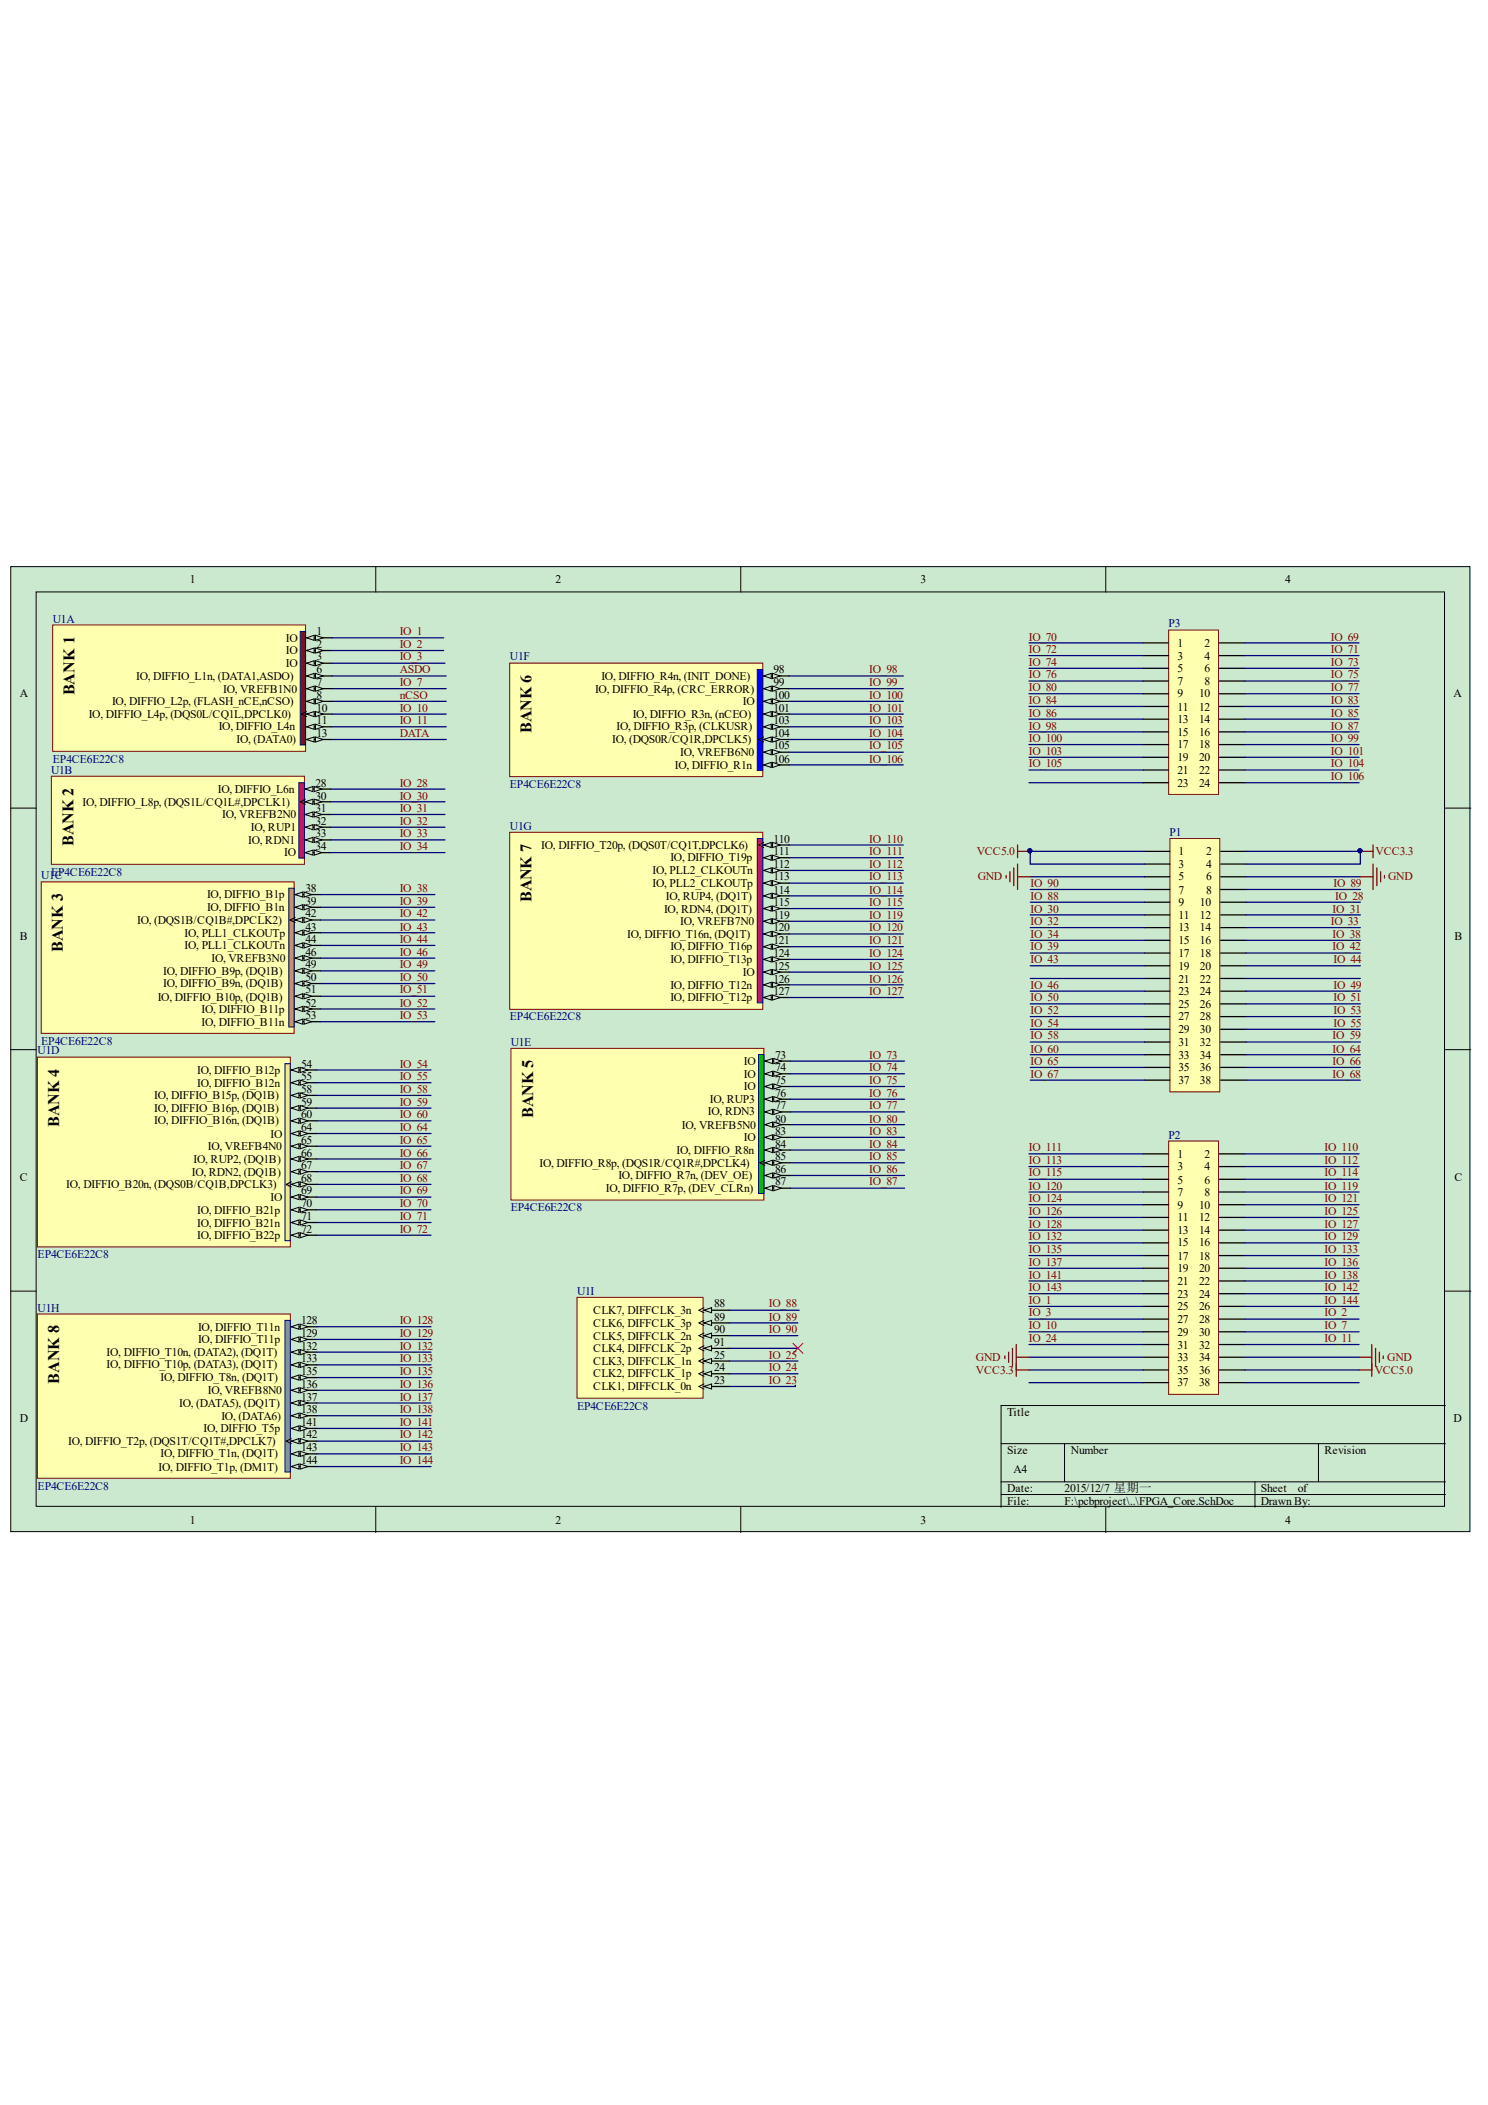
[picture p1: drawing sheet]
<svg xmlns="http://www.w3.org/2000/svg" width="210mm" height="297mm" viewBox="0 0 210 297" stroke-linecap="round" stroke-linejoin="round" font-family="sans-serif">
<defs><g id="words">
<g font-size="2.3">
<text x="10.5" y="98" transform="rotate(-90 10.5 98)">BANK 1</text>
<text x="75" y="103.5" transform="rotate(-90 75 103.5)">BANK 6</text>
<text x="10.4" y="119.4" transform="rotate(-90 10.4 119.4)">BANK 2</text>
<text x="75" y="127.3" transform="rotate(-90 75 127.3)">BANK 7</text>
<text x="8.8" y="134.4" transform="rotate(-90 8.8 134.4)">BANK 3</text>
<text x="8.3" y="159" transform="rotate(-90 8.3 159)">BANK 4</text>
<text x="75.2" y="157.8" transform="rotate(-90 75.2 157.8)">BANK 5</text>
<text x="8.3" y="195.3" transform="rotate(-90 8.3 195.3)">BANK 8</text>
</g>
<g font-size="1.6">
<text x="26.8" y="82.3">1</text>
<text x="78.4" y="82.3">2</text>
<text x="129.8" y="82.3">3</text>
<text x="181.3" y="82.3">4</text>
<text x="44.6" y="89.7">1</text>
<text x="19.2" y="96">IO, DIFFIO_L1n, (DATA1,ASDO)</text>
<text x="40.3" y="90.5">IO</text>
<text x="40.3" y="92.3">IO</text>
<text x="40.3" y="94.1">IO</text>
<text x="44.6" y="91.4">2</text>
<text x="44.6" y="93.2">3</text>
<text x="44.6" y="95">6</text>
<text x="84.8" y="96">IO, DIFFIO_R4n, (INIT_DONE)</text>
<text x="109.1" y="95">98</text>
<text x="166.1" y="91.3">1</text>
<text x="166.1" y="93.1">3</text>
<text x="166.1" y="94.8">5</text>
<text x="169.9" y="91.3">2</text>
<text x="169.9" y="93.1">4</text>
<text x="169.9" y="94.8">6</text>
<text x="2.8" y="98.4">A</text>
<text x="12.5" y="101.3">IO, DIFFIO_L4p, (DQS0L/CQ1L,DPCLK0)</text>
<text x="15.8" y="99.5">IO, DIFFIO_L2p, (FLASH_nCE,nCSO)</text>
<text x="31.5" y="97.8">IO, VREFB1N0</text>
<text x="44.6" y="96.9">7</text>
<text x="44.6" y="98.6">8</text>
<text x="44.6" y="100.4">10</text>
<text x="83.9" y="97.8">IO, DIFFIO_R4p, (CRC_ERROR)</text>
<text x="89.3" y="101.3">IO, DIFFIO_R3n, (nCEO)</text>
<text x="104.8" y="99.5">IO</text>
<text x="109.1" y="96.9">99</text>
<text x="109.1" y="98.6">100</text>
<text x="109.1" y="100.4">101</text>
<text x="166.1" y="96.6">7</text>
<text x="166.1" y="98.4">9</text>
<text x="166.1" y="100.3">11</text>
<text x="169.1" y="98.4">10</text>
<text x="169.1" y="100.3">12</text>
<text x="169.9" y="96.6">8</text>
<text x="205" y="98.4">A</text>
<text x="30.8" y="103.1">IO, DIFFIO_L4n</text>
<text x="33.4" y="104.8">IO, (DATA0)</text>
<text x="44.6" y="102.2">11</text>
<text x="44.6" y="104">13</text>
<text x="86.3" y="104.8">IO, (DQS0R/CQ1R,DPCLK5)</text>
<text x="87" y="103.1">IO, DIFFIO_R3p, (CLKUSR)</text>
<text x="96" y="106.7">IO, VREFB6N0</text>
<text x="109.1" y="102.2">103</text>
<text x="109.1" y="104">104</text>
<text x="109.1" y="105.7">105</text>
<text x="109.1" y="107.6">106</text>
<text x="166.1" y="102.1">13</text>
<text x="166.1" y="103.8">15</text>
<text x="166.1" y="105.6">17</text>
<text x="166.1" y="107.4">19</text>
<text x="169.1" y="102.1">14</text>
<text x="169.1" y="103.8">16</text>
<text x="169.1" y="105.6">18</text>
<text x="169.1" y="107.4">20</text>
<text x="11.6" y="113.7">IO, DIFFIO_L8p, (DQS1L/CQ1L#,DPCLK1)</text>
<text x="30.7" y="111.9">IO, DIFFIO_L6n</text>
<text x="44.5" y="111.1">28</text>
<text x="44.5" y="112.8">30</text>
<text x="95.2" y="108.5">IO, DIFFIO_R1n</text>
<text x="166.1" y="109.2">21</text>
<text x="166.1" y="111.1">23</text>
<text x="169.1" y="109.2">22</text>
<text x="169.1" y="111.1">24</text>
<text x="31.4" y="115.5">IO, VREFB2N0</text>
<text x="35" y="119">IO, RDN1</text>
<text x="35.4" y="117.3">IO, RUP1</text>
<text x="44.5" y="114.6">31</text>
<text x="44.5" y="116.4">32</text>
<text x="44.5" y="118.1">33</text>
<text x="44.5" y="119.9">34</text>
<text x="76.4" y="119.8">IO, DIFFIO_T20p, (DQS0T/CQ1T,DPCLK6)</text>
<text x="109.1" y="118.9">110</text>
<text x="40.1" y="120.8">IO</text>
<text x="43.1" y="125.9">38</text>
<text x="92" y="123.3">IO, PLL2_CLKOUTn</text>
<text x="92" y="125.1">IO, PLL2_CLKOUTp</text>
<text x="94.6" y="121.6">IO, DIFFIO_T19p</text>
<text x="109.1" y="120.7">111</text>
<text x="109.1" y="122.4">112</text>
<text x="109.1" y="124.2">113</text>
<text x="166.2" y="120.7">1</text>
<text x="166.2" y="122.4">3</text>
<text x="166.2" y="124.2">5</text>
<text x="170.2" y="120.7">2</text>
<text x="170.2" y="122.4">4</text>
<text x="170.2" y="124.2">6</text>
<text x="19.3" y="130.4">IO, (DQS1B/CQ1B#,DPCLK2)</text>
<text x="29.2" y="126.8">IO, DIFFIO_B1p</text>
<text x="29.2" y="128.5">IO, DIFFIO_B1n</text>
<text x="43.1" y="127.6">39</text>
<text x="43.1" y="129.4">42</text>
<text x="43.1" y="131.3">43</text>
<text x="93.7" y="128.8">IO, RDN4, (DQ1T)</text>
<text x="93.9" y="127">IO, RUP4, (DQ1T)</text>
<text x="96" y="130.6">IO, VREFB7N0</text>
<text x="109.1" y="126.1">114</text>
<text x="109.1" y="127.9">115</text>
<text x="109.1" y="129.7">119</text>
<text x="109.1" y="131.4">120</text>
<text x="166.2" y="126.1">7</text>
<text x="166.2" y="127.9">9</text>
<text x="166.2" y="129.7">11</text>
<text x="166.2" y="131.4">13</text>
<text x="169.3" y="127.9">10</text>
<text x="169.3" y="129.7">12</text>
<text x="169.3" y="131.4">14</text>
<text x="170.2" y="126.1">8</text>
<text x="2.8" y="132.6">B</text>
<text x="23" y="137.5">IO, DIFFIO_B9p, (DQ1B)</text>
<text x="26" y="132.2">IO, PLL1_CLKOUTp</text>
<text x="26" y="134">IO, PLL1_CLKOUTn</text>
<text x="29.8" y="135.7">IO, VREFB3N0</text>
<text x="43.1" y="133.1">44</text>
<text x="43.1" y="134.9">46</text>
<text x="43.1" y="136.6">49</text>
<text x="88.5" y="132.3">IO, DIFFIO_T16n, (DQ1T)</text>
<text x="94.6" y="134.1">IO, DIFFIO_T16p</text>
<text x="94.6" y="135.9">IO, DIFFIO_T13p</text>
<text x="104.8" y="137.8">IO</text>
<text x="109.1" y="133.2">121</text>
<text x="109.1" y="135">124</text>
<text x="109.1" y="136.9">125</text>
<text x="166.2" y="133.2">15</text>
<text x="166.2" y="135">17</text>
<text x="166.2" y="136.9">19</text>
<text x="169.3" y="133.2">16</text>
<text x="169.3" y="135">18</text>
<text x="169.3" y="136.9">20</text>
<text x="205.2" y="132.6">B</text>
<text x="22.2" y="141.2">IO, DIFFIO_B10p, (DQ1B)</text>
<text x="23" y="139.3">IO, DIFFIO_B9n, (DQ1B)</text>
<text x="28.4" y="143">IO, DIFFIO_B11p</text>
<text x="43.1" y="138.4">50</text>
<text x="43.1" y="140.2">51</text>
<text x="43.1" y="142.1">52</text>
<text x="43.1" y="143.8">53</text>
<text x="94.6" y="139.5">IO, DIFFIO_T12n</text>
<text x="94.6" y="141.3">IO, DIFFIO_T12p</text>
<text x="109.1" y="138.7">126</text>
<text x="109.1" y="140.4">127</text>
<text x="166.2" y="138.7">21</text>
<text x="166.2" y="140.4">23</text>
<text x="166.2" y="142.2">25</text>
<text x="166.2" y="144">27</text>
<text x="169.3" y="138.7">22</text>
<text x="169.3" y="140.4">24</text>
<text x="169.3" y="142.2">26</text>
<text x="169.3" y="144">28</text>
<text x="28.4" y="144.7">IO, DIFFIO_B11n</text>
<text x="109.4" y="149.4">73</text>
<text x="166.2" y="145.7">29</text>
<text x="166.2" y="147.6">31</text>
<text x="166.2" y="149.4">33</text>
<text x="169.3" y="145.7">30</text>
<text x="169.3" y="147.6">32</text>
<text x="169.3" y="149.4">34</text>
<text x="21.7" y="155.1">IO, DIFFIO_B15p, (DQ1B)</text>
<text x="27.8" y="151.6">IO, DIFFIO_B12p</text>
<text x="27.8" y="153.3">IO, DIFFIO_B12n</text>
<text x="42.5" y="150.7">54</text>
<text x="42.5" y="152.5">55</text>
<text x="42.5" y="154.2">58</text>
<text x="100.1" y="155.6">IO, RUP3</text>
<text x="104.9" y="150.3">IO</text>
<text x="104.9" y="152.1">IO</text>
<text x="104.9" y="153.9">IO</text>
<text x="109.4" y="151.2">74</text>
<text x="109.4" y="153">75</text>
<text x="109.4" y="154.7">76</text>
<text x="166.2" y="151.2">35</text>
<text x="166.2" y="153">37</text>
<text x="169.3" y="151.2">36</text>
<text x="169.3" y="153">38</text>
<text x="21.7" y="156.9">IO, DIFFIO_B16p, (DQ1B)</text>
<text x="21.7" y="158.7">IO, DIFFIO_B16n, (DQ1B)</text>
<text x="38.2" y="160.6">IO</text>
<text x="42.5" y="156">59</text>
<text x="42.5" y="157.8">60</text>
<text x="42.5" y="159.5">64</text>
<text x="42.5" y="161.4">65</text>
<text x="96.2" y="159.3">IO, VREFB5N0</text>
<text x="99.9" y="157.4">IO, RDN3</text>
<text x="104.9" y="161.1">IO</text>
<text x="109.4" y="156.5">77</text>
<text x="109.4" y="158.4">80</text>
<text x="109.4" y="160.2">83</text>
<text x="109.4" y="162">84</text>
<text x="2.8" y="166.6">C</text>
<text x="9.4" y="167.7">IO, DIFFIO_B20n, (DQS0B/CQ1B,DPCLK3)</text>
<text x="27.1" y="165.9">IO, RDN2, (DQ1B)</text>
<text x="27.3" y="164.1">IO, RUP2, (DQ1B)</text>
<text x="29.3" y="162.3">IO, VREFB4N0</text>
<text x="42.5" y="163.2">66</text>
<text x="42.5" y="165">67</text>
<text x="42.5" y="166.8">68</text>
<text x="76.1" y="164.6">IO, DIFFIO_R8p, (DQS1R/CQ1R#,DPCLK4)</text>
<text x="87.2" y="166.4">IO, DIFFIO_R7n, (DEV_OE)</text>
<text x="95.4" y="162.8">IO, DIFFIO_R8n</text>
<text x="109.4" y="163.7">85</text>
<text x="109.4" y="165.5">86</text>
<text x="109.4" y="167.3">87</text>
<text x="166.1" y="163.3">1</text>
<text x="166.1" y="165.1">3</text>
<text x="166.1" y="167">5</text>
<text x="169.9" y="163.3">2</text>
<text x="169.9" y="165.1">4</text>
<text x="169.9" y="167">6</text>
<text x="205.2" y="166.6">C</text>
<text x="27.8" y="171.3">IO, DIFFIO_B21p</text>
<text x="27.8" y="173.1">IO, DIFFIO_B21n</text>
<text x="38.2" y="169.4">IO</text>
<text x="42.5" y="168.5">69</text>
<text x="42.5" y="170.3">70</text>
<text x="42.5" y="172.2">71</text>
<text x="42.5" y="174">72</text>
<text x="85.5" y="168.2">IO, DIFFIO_R7p, (DEV_CLRn)</text>
<text x="166.1" y="168.8">7</text>
<text x="166.1" y="170.6">9</text>
<text x="166.1" y="172.3">11</text>
<text x="169.1" y="170.6">10</text>
<text x="169.1" y="172.3">12</text>
<text x="169.9" y="168.8">8</text>
<text x="27.8" y="174.9">IO, DIFFIO_B22p</text>
<text x="166.1" y="174.1">13</text>
<text x="166.1" y="175.9">15</text>
<text x="166.1" y="177.8">17</text>
<text x="166.1" y="179.6">19</text>
<text x="169.1" y="174.1">14</text>
<text x="169.1" y="175.9">16</text>
<text x="169.1" y="177.8">18</text>
<text x="169.1" y="179.6">20</text>
<text x="83.7" y="185.4">CLK7, DIFFCLK_3n</text>
<text x="100.8" y="184.5">88</text>
<text x="166.1" y="181.3">21</text>
<text x="166.1" y="183.1">23</text>
<text x="166.1" y="184.9">25</text>
<text x="169.1" y="181.3">22</text>
<text x="169.1" y="183.1">24</text>
<text x="169.1" y="184.9">26</text>
<text x="15" y="191.3">IO, DIFFIO_T10n, (DATA2), (DQ1T)</text>
<text x="27.9" y="187.8">IO, DIFFIO_T11n</text>
<text x="27.9" y="189.6">IO, DIFFIO_T11p</text>
<text x="42.5" y="186.9">128</text>
<text x="42.5" y="188.7">129</text>
<text x="42.5" y="190.4">132</text>
<text x="83.7" y="190.8">CLK4, DIFFCLK_2p</text>
<text x="83.7" y="189.1">CLK5, DIFFCLK_2n</text>
<text x="83.7" y="187.3">CLK6, DIFFCLK_3p</text>
<text x="100.8" y="191.7">25</text>
<text x="100.8" y="189.9">91</text>
<text x="100.8" y="188.2">90</text>
<text x="100.8" y="186.4">89</text>
<text x="166.1" y="186.6">27</text>
<text x="166.1" y="188.5">29</text>
<text x="166.1" y="190.3">31</text>
<text x="169.1" y="186.6">28</text>
<text x="169.1" y="188.5">30</text>
<text x="169.1" y="190.3">32</text>
<text x="15" y="193.1">IO, DIFFIO_T10p, (DATA3), (DQ1T)</text>
<text x="22.6" y="194.9">IO, DIFFIO_T8n, (DQ1T)</text>
<text x="29.3" y="196.8">IO, VREFB8N0</text>
<text x="42.5" y="192.2">133</text>
<text x="42.5" y="194">135</text>
<text x="42.5" y="195.9">136</text>
<text x="42.5" y="197.7">137</text>
<text x="83.7" y="196.1">CLK1, DIFFCLK_0n</text>
<text x="83.7" y="194.4">CLK2, DIFFCLK_1p</text>
<text x="83.7" y="192.6">CLK3, DIFFCLK_1n</text>
<text x="100.8" y="195.3">23</text>
<text x="100.8" y="193.5">24</text>
<text x="166.1" y="192.1">33</text>
<text x="166.1" y="193.9">35</text>
<text x="166.1" y="195.6">37</text>
<text x="169.1" y="192.1">34</text>
<text x="169.1" y="193.9">36</text>
<text x="169.1" y="195.6">38</text>
<text x="2.8" y="200.7">D</text>
<text x="9.6" y="203.9">IO, DIFFIO_T2p, (DQS1T/CQ1T#,DPCLK7)</text>
<text x="25.3" y="198.5">IO, (DATA5), (DQ1T)</text>
<text x="28.7" y="202.1">IO, DIFFIO_T5p</text>
<text x="31.2" y="200.3">IO, (DATA6)</text>
<text x="42.5" y="199.4">138</text>
<text x="42.5" y="201.2">141</text>
<text x="42.5" y="203">142</text>
<text x="142.1" y="199.8">Title</text>
<text x="205" y="200.7">D</text>
<text x="22.4" y="207.5">IO, DIFFIO_T1p, (DM1T)</text>
<text x="22.6" y="205.6">IO, DIFFIO_T1n, (DQ1T)</text>
<text x="42.5" y="204.8">143</text>
<text x="42.5" y="206.7">144</text>
<text x="142.1" y="205.1">Size</text>
<text x="143" y="207.8">A4</text>
<text x="151.1" y="205.1">Number</text>
<text x="186.8" y="205.1">Revision</text>
<text x="26.8" y="215">1</text>
<text x="78.4" y="215">2</text>
<text x="129.8" y="215">3</text>
<text x="142.1" y="210.6">Date:</text>
<text x="142.1" y="212.3">File:</text>
<text x="150.2" y="210.6">2015/12/7 星期一</text>
<text x="150.2" y="212.3">F:\pcbproject\..\FPGA_Core.SchDoc</text>
<text x="177.9" y="210.6">Sheet</text>
<text x="177.9" y="212.3">Drawn By:</text>
<text x="181.3" y="215">4</text>
<text x="183.1" y="210.6">of</text>
</g>
<g font-size="1.6" fill="#000080">
<text x="7.5" y="87.9">U1A</text>
<text x="164.8" y="88.5">P3</text>
<text x="71.9" y="93.2">U1F</text>
<text x="7.5" y="107.6">EP4CE6E22C8</text>
<text x="7.2" y="109.2">U1B</text>
<text x="71.9" y="111.2">EP4CE6E22C8</text>
<text x="71.9" y="117.1">U1G</text>
<text x="165" y="118">P1</text>
<text x="5.8" y="124.1">U1C</text>
<text x="7.2" y="123.6">EP4CE6E22C8</text>
<text x="71.9" y="144">EP4CE6E22C8</text>
<text x="5.3" y="148.8">U1D</text>
<text x="5.8" y="147.4">EP4CE6E22C8</text>
<text x="72.1" y="147.6">U1E</text>
<text x="164.8" y="160.7">P2</text>
<text x="72.1" y="170.9">EP4CE6E22C8</text>
<text x="5.3" y="177.5">EP4CE6E22C8</text>
<text x="5.3" y="185.1">U1H</text>
<text x="81.4" y="182.7">U1I</text>
<text x="81.4" y="198.9">EP4CE6E22C8</text>
<text x="5.3" y="210.2">EP4CE6E22C8</text>
</g>
<g font-size="1.6" fill="#800000">
<text x="56.4" y="89.7">IO_1</text>
<text x="56.4" y="95">ASDO</text>
<text x="56.4" y="91.4">IO_2</text>
<text x="56.4" y="93.2">IO_3</text>
<text x="122.6" y="95">IO_98</text>
<text x="145.1" y="92.2">IO_72</text>
<text x="145.1" y="90.4">IO_70</text>
<text x="145.1" y="94">IO_74</text>
<text x="145.1" y="95.7">IO_76</text>
<text x="187.7" y="92.2">IO_71</text>
<text x="187.7" y="90.4">IO_69</text>
<text x="187.7" y="94">IO_73</text>
<text x="187.7" y="95.7">IO_75</text>
<text x="56.4" y="96.9">IO_7</text>
<text x="56.4" y="100.4">IO_10</text>
<text x="56.4" y="98.6">nCSO</text>
<text x="122.6" y="96.9">IO_99</text>
<text x="122.6" y="98.6">IO_100</text>
<text x="122.6" y="100.4">IO_101</text>
<text x="145.1" y="99.3">IO_84</text>
<text x="145.1" y="97.5">IO_80</text>
<text x="145.1" y="101.2">IO_86</text>
<text x="187.7" y="99.3">IO_83</text>
<text x="187.7" y="101.2">IO_85</text>
<text x="187.7" y="97.5">IO_77</text>
<text x="56.4" y="102.2">IO_11</text>
<text x="56.4" y="104">DATA</text>
<text x="122.6" y="102.2">IO_103</text>
<text x="122.6" y="104">IO_104</text>
<text x="122.6" y="105.7">IO_105</text>
<text x="122.6" y="107.6">IO_106</text>
<text x="145.1" y="102.9">IO_98</text>
<text x="145.1" y="104.7">IO_100</text>
<text x="145.1" y="106.5">IO_103</text>
<text x="187.7" y="102.9">IO_87</text>
<text x="187.7" y="104.7">IO_99</text>
<text x="187.7" y="106.5">IO_101</text>
<text x="56.4" y="111.1">IO_28</text>
<text x="56.4" y="112.8">IO_30</text>
<text x="145.1" y="108.3">IO_105</text>
<text x="187.7" y="108.3">IO_104</text>
<text x="187.7" y="110">IO_106</text>
<text x="56.4" y="114.6">IO_31</text>
<text x="56.4" y="116.4">IO_32</text>
<text x="56.4" y="118.1">IO_33</text>
<text x="56.4" y="119.9">IO_34</text>
<text x="122.6" y="118.9">IO_110</text>
<text x="56.4" y="125.9">IO_38</text>
<text x="122.6" y="120.7">IO_111</text>
<text x="122.6" y="122.4">IO_112</text>
<text x="122.6" y="124.2">IO_113</text>
<text x="137.8" y="120.7">VCC5.0</text>
<text x="137.9" y="124.2">GND</text>
<text x="145.4" y="125.1">IO_90</text>
<text x="188.1" y="125.1">IO_89</text>
<text x="194.1" y="120.7">VCC3.3</text>
<text x="195.8" y="124.2">GND</text>
<text x="56.4" y="127.6">IO_39</text>
<text x="56.4" y="129.4">IO_42</text>
<text x="56.4" y="131.3">IO_43</text>
<text x="122.6" y="126.1">IO_114</text>
<text x="122.6" y="127.9">IO_115</text>
<text x="122.6" y="129.7">IO_119</text>
<text x="122.6" y="131.4">IO_120</text>
<text x="145.4" y="128.8">IO_30</text>
<text x="145.4" y="130.6">IO_32</text>
<text x="145.4" y="127">IO_88</text>
<text x="187.7" y="130.6">IO_33</text>
<text x="188" y="128.8">IO_31</text>
<text x="188.4" y="127">IO_28</text>
<text x="56.4" y="133.1">IO_44</text>
<text x="56.4" y="134.9">IO_46</text>
<text x="56.4" y="136.6">IO_49</text>
<text x="122.6" y="133.2">IO_121</text>
<text x="122.6" y="135">IO_124</text>
<text x="122.6" y="136.9">IO_125</text>
<text x="145.4" y="134.1">IO_39</text>
<text x="145.4" y="135.9">IO_43</text>
<text x="145.4" y="132.3">IO_34</text>
<text x="188" y="134.1">IO_42</text>
<text x="188" y="132.3">IO_38</text>
<text x="188.1" y="135.9">IO_44</text>
<text x="56.4" y="138.4">IO_50</text>
<text x="56.4" y="140.2">IO_51</text>
<text x="56.4" y="142.1">IO_52</text>
<text x="56.4" y="143.8">IO_53</text>
<text x="122.6" y="138.7">IO_126</text>
<text x="122.6" y="140.4">IO_127</text>
<text x="145.4" y="139.5">IO_46</text>
<text x="145.4" y="141.3">IO_50</text>
<text x="145.4" y="143.1">IO_52</text>
<text x="188.1" y="139.5">IO_49</text>
<text x="188.1" y="141.3">IO_51</text>
<text x="188.1" y="143.1">IO_53</text>
<text x="122.6" y="149.4">IO_73</text>
<text x="145.4" y="144.9">IO_54</text>
<text x="145.4" y="146.6">IO_58</text>
<text x="145.4" y="148.5">IO_60</text>
<text x="188" y="146.6">IO_59</text>
<text x="188" y="148.5">IO_64</text>
<text x="188.1" y="144.9">IO_55</text>
<text x="56.4" y="150.7">IO_54</text>
<text x="56.4" y="152.5">IO_55</text>
<text x="56.4" y="154.2">IO_58</text>
<text x="122.6" y="151.2">IO_74</text>
<text x="122.6" y="153">IO_75</text>
<text x="122.6" y="154.7">IO_76</text>
<text x="145.4" y="150.3">IO_65</text>
<text x="145.4" y="152.1">IO_67</text>
<text x="188" y="150.3">IO_66</text>
<text x="188" y="152.1">IO_68</text>
<text x="56.4" y="156">IO_59</text>
<text x="56.4" y="157.8">IO_60</text>
<text x="56.4" y="159.5">IO_64</text>
<text x="56.4" y="161.4">IO_65</text>
<text x="122.6" y="162">IO_84</text>
<text x="122.6" y="158.4">IO_80</text>
<text x="122.6" y="160.2">IO_83</text>
<text x="122.6" y="156.5">IO_77</text>
<text x="56.4" y="163.2">IO_66</text>
<text x="56.4" y="165">IO_67</text>
<text x="56.4" y="166.8">IO_68</text>
<text x="122.6" y="163.7">IO_85</text>
<text x="122.6" y="165.5">IO_86</text>
<text x="122.6" y="167.3">IO_87</text>
<text x="145.1" y="162.5">IO_111</text>
<text x="145.1" y="164.2">IO_113</text>
<text x="145.1" y="166">IO_115</text>
<text x="145.1" y="167.9">IO_120</text>
<text x="186.8" y="162.5">IO_110</text>
<text x="186.8" y="164.2">IO_112</text>
<text x="186.8" y="166">IO_114</text>
<text x="186.8" y="167.9">IO_119</text>
<text x="56.4" y="172.2">IO_71</text>
<text x="56.4" y="174">IO_72</text>
<text x="56.4" y="168.5">IO_69</text>
<text x="56.4" y="170.3">IO_70</text>
<text x="145.1" y="171.5">IO_126</text>
<text x="145.1" y="169.7">IO_124</text>
<text x="145.1" y="173.2">IO_128</text>
<text x="186.8" y="169.7">IO_121</text>
<text x="186.8" y="173.2">IO_127</text>
<text x="186.8" y="171.5">IO_125</text>
<text x="145.1" y="175">IO_132</text>
<text x="145.1" y="176.8">IO_135</text>
<text x="145.1" y="178.7">IO_137</text>
<text x="186.8" y="175">IO_129</text>
<text x="186.8" y="176.8">IO_133</text>
<text x="186.8" y="178.7">IO_136</text>
<text x="108.5" y="184.5">IO_88</text>
<text x="145.1" y="180.4">IO_141</text>
<text x="145.1" y="182.2">IO_143</text>
<text x="145.1" y="184">IO_1</text>
<text x="145.1" y="185.8">IO_3</text>
<text x="186.8" y="182.2">IO_142</text>
<text x="186.8" y="184">IO_144</text>
<text x="186.8" y="180.4">IO_138</text>
<text x="186.8" y="185.8">IO_2</text>
<text x="56.4" y="186.9">IO_128</text>
<text x="56.4" y="188.7">IO_129</text>
<text x="56.4" y="190.4">IO_132</text>
<text x="108.5" y="191.7">IO_25</text>
<text x="108.5" y="186.4">IO_89</text>
<text x="108.5" y="188.2">IO_90</text>
<text x="145.1" y="187.5">IO_10</text>
<text x="145.1" y="189.4">IO_24</text>
<text x="186.8" y="187.5">IO_7</text>
<text x="186.8" y="189.4">IO_11</text>
<text x="56.4" y="192.2">IO_133</text>
<text x="56.4" y="194">IO_135</text>
<text x="56.4" y="195.9">IO_136</text>
<text x="56.4" y="197.7">IO_137</text>
<text x="108.5" y="195.3">IO_23</text>
<text x="108.5" y="193.5">IO_24</text>
<text x="137.7" y="193.9">VCC3.3</text>
<text x="137.7" y="192.1">GND</text>
<text x="193.9" y="193.9">VCC5.0</text>
<text x="195.7" y="192.1">GND</text>
<text x="56.4" y="201.2">IO_141</text>
<text x="56.4" y="203">IO_142</text>
<text x="56.4" y="199.4">IO_138</text>
<text x="56.4" y="204.8">IO_143</text>
<text x="56.4" y="206.7">IO_144</text>
</g>
</g></defs>
<g fill="#cbe9cf" stroke="#000" stroke-width=".14">
<path d="M1.5 80h205.9v136.1h-205.9z"/>
<path d="M5.1 83.5h198.7v129.1h-198.7z"/>
</g>
<g fill="none" stroke="#000" stroke-width=".14">
<path d="M53 80v3.5M104.5 80v3.5M156 80v3.5M1.5 114h3.6M203.9 114h3.6M1.5 148.1h3.6M203.9 148.1h3.6M1.5 182.2h3.6M203.9 182.2h3.6M203.9 198.3h-62.7v14.4M53 212.7v3.6M104.5 212.7v3.6"/>
<path d="M141.2 203.7h62.7M141.2 209.1h62.7M141.2 210.9h62.7M150.2 203.7v5.4M156 212.7v3.6M177 209.1v3.6M186 203.7v5.4"/>
</g>
<g fill="none" stroke="#000080" stroke-width=".18">
<path d="M46.8 95.4h16.1M46.8 97.2h16.1M46.8 99h16.1M111.3 95.4h16.1M111.3 97.2h16.1M111.3 99h16.1M46.6 111.3h16.2M46.6 113.1h16.2M46.6 114.9h16.2M46.6 116.7h16.2M46.6 118.5h16.2M46.8 100.8h16.1"/>
<path d="M46.8 102.6h16.1M46.8 104.4h16.1M111.3 100.8h16.1M111.3 102.6h16.1M111.3 104.4h16.1M111.3 106.1h16.1M111.3 107.9h16.1M111.3 119.2h16.1M45.2 128h16.1M45.2 129.8h16.1M45.2 131.6h16.1M45.2 133.4h16.1"/>
<path d="M45.2 135.2h16.1M45.2 137h16.1M45.2 138.8h16.1M111.3 121h16.1M111.3 122.8h16.1M111.3 124.6h16.1M111.3 126.4h16.1M111.3 128.2h16.1M111.3 130h16.1M111.3 131.8h16.1M111.3 133.6h16.1M111.3 135.4h16.1"/>
<path d="M44.7 156.4h16.1M44.7 158.2h16.1M44.7 160h16.1M45.2 140.6h16.1M111.5 156.9h16.1M111.5 158.7h16.1M44.7 161.7h16.1M44.7 163.5h16.1M44.7 165.3h16.1M44.7 167.1h16.1M44.7 168.9h16.1M44.7 170.7h16.1"/>
<path d="M44.7 172.5h16.1M44.7 174.3h16.1M111.5 160.5h16.1M111.5 162.3h16.1M111.5 164.1h16.1M111.5 165.9h16.1M111.5 167.7h16.1M44.7 192.6h16.1M44.7 194.4h16.1M44.7 196.2h16.1M44.7 198h16.1M44.7 199.8h16.1"/>
<path d="M44.7 201.6h16.1M44.7 203.4h16.1M44.7 205.2h16.1M44.7 206.9h16.1"/>
</g>
<path d="M165 118.3h7.1v35.8h-7.1z" fill="#ffffb0" stroke="#800000" stroke-width=".14"/>
<g fill="none" stroke="#000" stroke-width=".18">
<path d="M161.5 120.1h3.5M161.5 121.9h3.5M161.5 123.7h3.5M161.5 125.5h3.5M161.5 127.3h3.5M161.5 129.1h3.5M161.5 130.9h3.5M161.5 132.7h3.5M161.5 134.5h3.5M161.5 136.3h3.5M161.5 138.1h3.5M161.5 139.9h3.5"/>
<path d="M172.2 120.1h3.6M172.2 121.9h3.6M172.2 123.7h3.6M172.2 125.5h3.6M172.2 127.3h3.6M172.2 129.1h3.6M172.2 130.9h3.6M172.2 132.7h3.6M172.2 134.5h3.6M172.2 136.3h3.6M172.2 138.1h3.6M172.2 139.9h3.6"/>
<path d="M161.5 141.7h3.5M161.5 143.5h3.5M161.5 145.2h3.5M161.5 147h3.5M161.5 148.8h3.5M161.5 150.6h3.5M161.5 152.4h3.5M172.2 141.7h3.6M172.2 143.5h3.6M172.2 145.2h3.6M172.2 147h3.6M172.2 148.8h3.6"/>
<path d="M172.2 150.6h3.6M172.2 152.4h3.6"/>
</g>
<path d="M164.9 161h7v35.8h-7z" fill="#ffffb0" stroke="#800000" stroke-width=".14"/>
<g fill="none" stroke="#000" stroke-width=".18">
<path d="M161.3 162.8h3.6M161.3 164.6h3.6M161.3 166.4h3.6M161.3 168.2h3.6M161.3 170h3.6M161.3 171.8h3.6M161.3 173.6h3.6M161.3 175.4h3.6M161.3 177.2h3.6M161.3 179h3.6M172 162.8h3.6M172 164.6h3.6"/>
<path d="M172 166.4h3.6M172 168.2h3.6M172 170h3.6M172 171.8h3.6M172 173.6h3.6M172 175.4h3.6M172 177.2h3.6M172 179h3.6M161.3 180.8h3.6M161.3 182.6h3.6M161.3 184.3h3.6M161.3 186.1h3.6"/>
<path d="M161.3 187.9h3.6M161.3 189.7h3.6M161.3 191.5h3.6M161.3 193.3h3.6M161.3 195.1h3.6M172 180.8h3.6M172 182.6h3.6M172 184.3h3.6M172 186.1h3.6M172 187.9h3.6M172 189.7h3.6M172 191.5h3.6"/>
<path d="M172 193.3h3.6M172 195.1h3.6"/>
</g>
<path d="M164.9 88.9h7v23.2h-7z" fill="#ffffb0" stroke="#800000" stroke-width=".14"/>
<g fill="none" stroke="#000" stroke-width=".18">
<path d="M161.3 90.7h3.6M161.3 92.5h3.6M161.3 94.3h3.6M161.3 96.1h3.6M161.3 97.9h3.6M161.3 99.7h3.6M172 90.7h3.6M172 92.5h3.6M172 94.3h3.6M172 96.1h3.6M172 97.9h3.6M172 99.7h3.6"/>
<path d="M161.3 101.5h3.6M161.3 103.3h3.6M161.3 105.1h3.6M161.3 106.9h3.6M161.3 108.7h3.6M161.3 110.5h3.6M172 101.5h3.6M172 103.3h3.6M172 105.1h3.6M172 106.9h3.6M172 108.7h3.6M172 110.5h3.6"/>
</g>
<g fill="none" stroke="#000080" stroke-width=".18">
<path d="M145.2 99.7h16.1M145.2 97.9h16.1M145.2 96.1h16.1M145.2 94.3h16.1M145.2 92.5h16.1M145.2 90.7h16.1M175.6 99.7h16.1M175.6 97.9h16.1M175.6 96.1h16.1M175.6 94.3h16.1M175.6 92.5h16.1M175.6 90.7h16.1"/>
<path d="M145.2 110.5h16.1M145.2 108.7h16.1M145.2 106.9h16.1M145.2 105.1h16.1M145.2 103.3h16.1M145.2 101.5h16.1M175.6 110.5h16.1M175.6 108.7h16.1M175.6 106.9h16.1M175.6 105.1h16.1M175.6 103.3h16.1M175.6 101.5h16.1"/>
<path d="M145.3 125.5h16.2M145.3 123.7h16.2M145.3 139.9h16.2M145.3 138.1h16.2M145.3 136.3h16.2M145.3 134.5h16.2M145.3 132.7h16.2M145.3 130.9h16.2M145.3 129.1h16.2M145.3 127.3h16.2M175.8 125.5h16.1M175.8 123.7h16.1"/>
<path d="M175.8 139.9h16.1M175.8 138.1h16.1M175.8 136.3h16.1M175.8 134.5h16.1M175.8 132.7h16.1M175.8 130.9h16.1M175.8 129.1h16.1M175.8 127.3h16.1M145.3 152.4h16.2M145.3 150.6h16.2M145.3 148.8h16.2M145.3 147h16.2"/>
<path d="M145.3 145.2h16.2M145.3 143.5h16.2M145.3 141.7h16.2M175.8 152.4h16.1M175.8 150.6h16.1M175.8 148.8h16.1M175.8 147h16.1M175.8 145.2h16.1M175.8 143.5h16.1M175.8 141.7h16.1M145.2 179h16.1M145.2 177.2h16.1"/>
<path d="M145.2 175.4h16.1M145.2 173.6h16.1M145.2 171.8h16.1M145.2 170h16.1M145.2 168.2h16.1M145.2 166.4h16.1M145.2 164.6h16.1M145.2 162.8h16.1M175.6 179h16.1M175.6 177.2h16.1M175.6 175.4h16.1M175.6 173.6h16.1"/>
<path d="M175.6 171.8h16.1M175.6 170h16.1M175.6 168.2h16.1M175.6 166.4h16.1M175.6 164.6h16.1M175.6 162.8h16.1M145.2 195.1h16.1M145.2 193.3h16.1M145.2 191.5h16.1M145.2 189.7h16.1M145.2 187.9h16.1M145.2 186.1h16.1"/>
<path d="M145.2 184.3h16.1M145.2 182.6h16.1M145.2 180.8h16.1M175.6 195.1h16.1M175.6 193.3h16.1M175.6 191.5h16.1M175.6 189.7h16.1M175.6 187.9h16.1M175.6 186.1h16.1M175.6 184.3h16.1M175.6 182.6h16.1M175.6 180.8h16.1"/>
</g>
<path d="M7.4 88.2h35.7v17.8h-35.7z" fill="#ffffb0" stroke="#800000" stroke-width=".14"/>
<path d="M42.4 89.1h.7v16h-.7z" fill="#800000" stroke="#000080" stroke-width=".14"/>
<path d="M43.2 90h3.6" fill="none" stroke="#000" stroke-width=".18"/>
<g fill="#cbe9cf" stroke="#000" stroke-width=".14">
<path d="M43.2 90l1.1-.4v.8z"/>
<path d="M44.5 89.6l1.1 .4-1.1 .4z"/>
</g>
<path d="M43.2 91.8h3.6" fill="none" stroke="#000" stroke-width=".18"/>
<g fill="#cbe9cf" stroke="#000" stroke-width=".14">
<path d="M43.2 91.8l1.1-.4v.8z"/>
<path d="M44.5 91.4l1.1 .4-1.1 .4z"/>
</g>
<path d="M43.2 93.6h3.6" fill="none" stroke="#000" stroke-width=".18"/>
<g fill="#cbe9cf" stroke="#000" stroke-width=".14">
<path d="M43.2 93.6l1.1-.4v.7z"/>
<path d="M44.5 93.2l1.1 .4-1.1 .3z"/>
</g>
<path d="M43.2 95.4h3.6" fill="none" stroke="#000" stroke-width=".18"/>
<g fill="#cbe9cf" stroke="#000" stroke-width=".14">
<path d="M43.2 95.4l1.1-.4v.7z"/>
<path d="M44.5 95l1.1 .4-1.1 .3z"/>
</g>
<path d="M43.2 97.2h3.6" fill="none" stroke="#000" stroke-width=".18"/>
<g fill="#cbe9cf" stroke="#000" stroke-width=".14">
<path d="M43.2 97.2l1.1-.4v.7z"/>
<path d="M44.5 96.8l1.1 .4-1.1 .3z"/>
</g>
<path d="M43.2 99h3.6" fill="none" stroke="#000" stroke-width=".18"/>
<g fill="#cbe9cf" stroke="#000" stroke-width=".14">
<path d="M43.2 99l1.1-.4v.7z"/>
<path d="M44.5 98.6l1.1 .4-1.1 .3z"/>
</g>
<path d="M43.2 100.8h3.6" fill="none" stroke="#000" stroke-width=".18"/>
<path d="M43.2 100.4l-.7 .4 .7 .3" fill="none" stroke="#000" stroke-width=".14"/>
<g fill="#cbe9cf" stroke="#000" stroke-width=".14">
<path d="M43.2 100.8l1.1-.4v.7z"/>
<path d="M44.5 100.4l1.1 .4-1.1 .3z"/>
</g>
<path d="M43.2 102.6h3.6" fill="none" stroke="#000" stroke-width=".18"/>
<g fill="#cbe9cf" stroke="#000" stroke-width=".14">
<path d="M43.2 102.6l1.1-.4v.7z"/>
<path d="M44.5 102.2l1.1 .4-1.1 .3z"/>
</g>
<path d="M43.2 104.4h3.6" fill="none" stroke="#000" stroke-width=".18"/>
<g fill="#cbe9cf" stroke="#000" stroke-width=".14">
<path d="M43.2 104.4l1.1-.4v.7z"/>
<path d="M44.5 104l1.1 .4-1.1 .3z"/>
</g>
<path d="M7.2 109.5h35.7v12.5h-35.7z" fill="#ffffb0" stroke="#800000" stroke-width=".14"/>
<path d="M42.2 110.5h.7v10.6h-.7z" fill="#f00" stroke="#000080" stroke-width=".14"/>
<path d="M43.1 111.3h3.5" fill="none" stroke="#000" stroke-width=".18"/>
<g fill="#cbe9cf" stroke="#000" stroke-width=".14">
<path d="M43.1 111.3l1-.3v.7z"/>
<path d="M44.3 111l1.1 .3-1.1 .4z"/>
</g>
<path d="M43.1 113.1h3.5" fill="none" stroke="#000" stroke-width=".18"/>
<path d="M43.1 112.8l-.7 .3 .7 .4" fill="none" stroke="#000" stroke-width=".14"/>
<g fill="#cbe9cf" stroke="#000" stroke-width=".14">
<path d="M43.1 113.1l1-.3v.7z"/>
<path d="M44.3 112.8l1.1 .3-1.1 .4z"/>
</g>
<path d="M43.1 114.9h3.5" fill="none" stroke="#000" stroke-width=".18"/>
<g fill="#cbe9cf" stroke="#000" stroke-width=".14">
<path d="M43.1 114.9l1-.3v.7z"/>
<path d="M44.3 114.6l1.1 .3-1.1 .4z"/>
</g>
<path d="M43.1 116.7h3.5" fill="none" stroke="#000" stroke-width=".18"/>
<g fill="#cbe9cf" stroke="#000" stroke-width=".14">
<path d="M43.1 116.7l1-.3v.7z"/>
<path d="M44.3 116.4l1.1 .3-1.1 .4z"/>
</g>
<path d="M43.1 118.5h3.5" fill="none" stroke="#000" stroke-width=".18"/>
<g fill="#cbe9cf" stroke="#000" stroke-width=".14">
<path d="M43.1 118.5l1-.3v.7z"/>
<path d="M44.3 118.2l1.1 .3-1.1 .4z"/>
</g>
<path d="M43.1 120.3h3.5" fill="none" stroke="#000" stroke-width=".18"/>
<g fill="#cbe9cf" stroke="#000" stroke-width=".14">
<path d="M43.1 120.3l1-.3v.7z"/>
<path d="M44.3 120l1.1 .3-1.1 .4z"/>
</g>
<path d="M5.8 124.4h35.7v21.4h-35.7z" fill="#ffffb0" stroke="#800000" stroke-width=".14"/>
<path d="M40.7 125.3h.8v19.6h-.8z" fill="#fd8300" stroke="#000080" stroke-width=".14"/>
<path d="M41.6 126.2h3.6" fill="none" stroke="#000" stroke-width=".18"/>
<g fill="#cbe9cf" stroke="#000" stroke-width=".14">
<path d="M41.6 126.2l1.1-.3v.7z"/>
<path d="M42.9 125.9l1.1 .3-1.1 .4z"/>
</g>
<path d="M41.6 128h3.6" fill="none" stroke="#000" stroke-width=".18"/>
<g fill="#cbe9cf" stroke="#000" stroke-width=".14">
<path d="M41.6 128l1.1-.3v.7z"/>
<path d="M42.9 127.7l1.1 .3-1.1 .4z"/>
</g>
<path d="M41.6 129.8h3.6" fill="none" stroke="#000" stroke-width=".18"/>
<path d="M41.6 129.5l-.7 .3 .7 .4" fill="none" stroke="#000" stroke-width=".14"/>
<g fill="#cbe9cf" stroke="#000" stroke-width=".14">
<path d="M41.6 129.8l1.1-.3v.7z"/>
<path d="M42.9 129.5l1.1 .3-1.1 .4z"/>
</g>
<path d="M41.6 131.6h3.6" fill="none" stroke="#000" stroke-width=".18"/>
<g fill="#cbe9cf" stroke="#000" stroke-width=".14">
<path d="M41.6 131.6l1.1-.3v.7z"/>
<path d="M42.9 131.3l1.1 .3-1.1 .4z"/>
</g>
<path d="M41.6 133.4h3.6" fill="none" stroke="#000" stroke-width=".18"/>
<g fill="#cbe9cf" stroke="#000" stroke-width=".14">
<path d="M41.6 133.4l1.1-.4v.8z"/>
<path d="M42.9 133l1.1 .4-1.1 .4z"/>
</g>
<path d="M41.6 135.2h3.6" fill="none" stroke="#000" stroke-width=".18"/>
<g fill="#cbe9cf" stroke="#000" stroke-width=".14">
<path d="M41.6 135.2l1.1-.4v.8z"/>
<path d="M42.9 134.8l1.1 .4-1.1 .4z"/>
</g>
<path d="M41.6 137h3.6" fill="none" stroke="#000" stroke-width=".18"/>
<g fill="#cbe9cf" stroke="#000" stroke-width=".14">
<path d="M41.6 137l1.1-.4v.8z"/>
<path d="M42.9 136.6l1.1 .4-1.1 .4z"/>
</g>
<path d="M41.6 138.8h3.6" fill="none" stroke="#000" stroke-width=".18"/>
<g fill="#cbe9cf" stroke="#000" stroke-width=".14">
<path d="M41.6 138.8l1.1-.4v.7z"/>
<path d="M42.9 138.4l1.1 .4-1.1 .3z"/>
</g>
<path d="M41.6 140.6h3.6" fill="none" stroke="#000" stroke-width=".18"/>
<g fill="#cbe9cf" stroke="#000" stroke-width=".14">
<path d="M41.6 140.6l1.1-.4v.7z"/>
<path d="M42.9 140.2l1.1 .4-1.1 .3z"/>
</g>
<path d="M41.6 142.4h3.6" fill="none" stroke="#000" stroke-width=".18"/>
<g fill="#cbe9cf" stroke="#000" stroke-width=".14">
<path d="M41.6 142.4l1.1-.4v.7z"/>
<path d="M42.9 142l1.1 .4-1.1 .3z"/>
</g>
<path d="M41.6 144.2h3.6" fill="none" stroke="#000" stroke-width=".18"/>
<g fill="#cbe9cf" stroke="#000" stroke-width=".14">
<path d="M41.6 144.2l1.1-.4v.7z"/>
<path d="M42.9 143.8l1.1 .4-1.1 .3z"/>
</g>
<path d="M5.3 149.2h35.7v26.8h-35.7z" fill="#ffffb0" stroke="#800000" stroke-width=".14"/>
<path d="M40.2 150.1h.8v25h-.8z" fill="#fe0" stroke="#000080" stroke-width=".14"/>
<path d="M41.1 151h3.6" fill="none" stroke="#000" stroke-width=".18"/>
<g fill="#cbe9cf" stroke="#000" stroke-width=".14">
<path d="M41.1 151l1.1-.4v.7z"/>
<path d="M42.4 150.6l1 .4-1 .3z"/>
</g>
<path d="M41.1 152.8h3.6" fill="none" stroke="#000" stroke-width=".18"/>
<g fill="#cbe9cf" stroke="#000" stroke-width=".14">
<path d="M41.1 152.8l1.1-.4v.7z"/>
<path d="M42.4 152.4l1 .4-1 .3z"/>
</g>
<path d="M41.1 154.6h3.6" fill="none" stroke="#000" stroke-width=".18"/>
<g fill="#cbe9cf" stroke="#000" stroke-width=".14">
<path d="M41.1 154.6l1.1-.4v.7z"/>
<path d="M42.4 154.2l1 .4-1 .3z"/>
</g>
<path d="M41.1 156.4h3.6" fill="none" stroke="#000" stroke-width=".18"/>
<g fill="#cbe9cf" stroke="#000" stroke-width=".14">
<path d="M41.1 156.4l1.1-.4v.7z"/>
<path d="M42.4 156l1 .4-1 .3z"/>
</g>
<path d="M41.1 158.2h3.6" fill="none" stroke="#000" stroke-width=".18"/>
<g fill="#cbe9cf" stroke="#000" stroke-width=".14">
<path d="M41.1 158.2l1.1-.4v.7z"/>
<path d="M42.4 157.8l1 .4-1 .3z"/>
</g>
<path d="M41.1 160h3.6" fill="none" stroke="#000" stroke-width=".18"/>
<g fill="#cbe9cf" stroke="#000" stroke-width=".14">
<path d="M41.1 160l1.1-.4v.7z"/>
<path d="M42.4 159.6l1 .4-1 .3z"/>
</g>
<path d="M41.1 161.7h3.6" fill="none" stroke="#000" stroke-width=".18"/>
<g fill="#cbe9cf" stroke="#000" stroke-width=".14">
<path d="M41.1 161.7l1.1-.3v.7z"/>
<path d="M42.4 161.4l1 .3-1 .4z"/>
</g>
<path d="M41.1 163.5h3.6" fill="none" stroke="#000" stroke-width=".18"/>
<g fill="#cbe9cf" stroke="#000" stroke-width=".14">
<path d="M41.1 163.5l1.1-.3v.7z"/>
<path d="M42.4 163.2l1 .3-1 .4z"/>
</g>
<path d="M41.1 165.3h3.6" fill="none" stroke="#000" stroke-width=".18"/>
<g fill="#cbe9cf" stroke="#000" stroke-width=".14">
<path d="M41.1 165.3l1.1-.3v.7z"/>
<path d="M42.4 165l1 .3-1 .4z"/>
</g>
<path d="M41.1 167.1h3.6" fill="none" stroke="#000" stroke-width=".18"/>
<path d="M41.1 166.8l-.7 .3 .7 .4" fill="none" stroke="#000" stroke-width=".14"/>
<g fill="#cbe9cf" stroke="#000" stroke-width=".14">
<path d="M41.1 167.1l1.1-.3v.7z"/>
<path d="M42.4 166.8l1 .3-1 .4z"/>
</g>
<path d="M41.1 168.9h3.6" fill="none" stroke="#000" stroke-width=".18"/>
<g fill="#cbe9cf" stroke="#000" stroke-width=".14">
<path d="M41.1 168.9l1.1-.3v.7z"/>
<path d="M42.4 168.6l1 .3-1 .4z"/>
</g>
<path d="M41.1 170.7h3.6" fill="none" stroke="#000" stroke-width=".18"/>
<g fill="#cbe9cf" stroke="#000" stroke-width=".14">
<path d="M41.1 170.7l1.1-.3v.7z"/>
<path d="M42.4 170.4l1 .3-1 .4z"/>
</g>
<path d="M41.1 172.5h3.6" fill="none" stroke="#000" stroke-width=".18"/>
<g fill="#cbe9cf" stroke="#000" stroke-width=".14">
<path d="M41.1 172.5l1.1-.3v.7z"/>
<path d="M42.4 172.2l1 .3-1 .4z"/>
</g>
<path d="M41.1 174.3h3.6" fill="none" stroke="#000" stroke-width=".18"/>
<g fill="#cbe9cf" stroke="#000" stroke-width=".14">
<path d="M41.1 174.3l1.1-.4v.8z"/>
<path d="M42.4 173.9l1 .4-1 .4z"/>
</g>
<path d="M72.1 147.9h35.7v21.4h-35.7z" fill="#ffffb0" stroke="#800000" stroke-width=".14"/>
<path d="M107 148.8h.8v19.6h-.8z" fill="#00bf00" stroke="#000080" stroke-width=".14"/>
<path d="M107.9 149.7h3.6" fill="none" stroke="#000" stroke-width=".18"/>
<g fill="#cbe9cf" stroke="#000" stroke-width=".14">
<path d="M107.9 149.7l1.1-.3v.7z"/>
<path d="M109.2 149.4l1 .3-1 .4z"/>
</g>
<path d="M107.9 151.5h3.6" fill="none" stroke="#000" stroke-width=".18"/>
<g fill="#cbe9cf" stroke="#000" stroke-width=".14">
<path d="M107.9 151.5l1.1-.3v.7z"/>
<path d="M109.2 151.2l1 .3-1 .4z"/>
</g>
<path d="M107.9 153.3h3.6" fill="none" stroke="#000" stroke-width=".18"/>
<g fill="#cbe9cf" stroke="#000" stroke-width=".14">
<path d="M107.9 153.3l1.1-.3v.7z"/>
<path d="M109.2 153l1 .3-1 .4z"/>
</g>
<path d="M107.9 155.1h3.6" fill="none" stroke="#000" stroke-width=".18"/>
<g fill="#cbe9cf" stroke="#000" stroke-width=".14">
<path d="M107.9 155.1l1.1-.3v.7z"/>
<path d="M109.2 154.8l1 .3-1 .4z"/>
</g>
<path d="M107.9 156.9h3.6" fill="none" stroke="#000" stroke-width=".18"/>
<g fill="#cbe9cf" stroke="#000" stroke-width=".14">
<path d="M107.9 156.9l1.1-.4v.8z"/>
<path d="M109.2 156.5l1 .4-1 .4z"/>
</g>
<path d="M107.9 158.7h3.6" fill="none" stroke="#000" stroke-width=".18"/>
<g fill="#cbe9cf" stroke="#000" stroke-width=".14">
<path d="M107.9 158.7l1.1-.4v.8z"/>
<path d="M109.2 158.3l1 .4-1 .4z"/>
</g>
<path d="M107.9 160.5h3.6" fill="none" stroke="#000" stroke-width=".18"/>
<g fill="#cbe9cf" stroke="#000" stroke-width=".14">
<path d="M107.9 160.5l1.1-.4v.8z"/>
<path d="M109.2 160.1l1 .4-1 .4z"/>
</g>
<path d="M107.9 162.3h3.6" fill="none" stroke="#000" stroke-width=".18"/>
<g fill="#cbe9cf" stroke="#000" stroke-width=".14">
<path d="M107.9 162.3l1.1-.4v.7z"/>
<path d="M109.2 161.9l1 .4-1 .3z"/>
</g>
<path d="M107.9 164.1h3.6" fill="none" stroke="#000" stroke-width=".18"/>
<path d="M107.9 163.7l-.7 .4 .7 .3" fill="none" stroke="#000" stroke-width=".14"/>
<g fill="#cbe9cf" stroke="#000" stroke-width=".14">
<path d="M107.9 164.1l1.1-.4v.7z"/>
<path d="M109.2 163.7l1 .4-1 .3z"/>
</g>
<path d="M107.9 165.9h3.6" fill="none" stroke="#000" stroke-width=".18"/>
<g fill="#cbe9cf" stroke="#000" stroke-width=".14">
<path d="M107.9 165.9l1.1-.4v.7z"/>
<path d="M109.2 165.5l1 .4-1 .3z"/>
</g>
<path d="M107.9 167.7h3.6" fill="none" stroke="#000" stroke-width=".18"/>
<g fill="#cbe9cf" stroke="#000" stroke-width=".14">
<path d="M107.9 167.7l1.1-.4v.7z"/>
<path d="M109.2 167.3l1 .4-1 .3z"/>
</g>
<path d="M71.9 93.6h35.7v16h-35.7z" fill="#ffffb0" stroke="#800000" stroke-width=".14"/>
<path d="M106.8 94.5h.8v14.2h-.8z" fill="#00f" stroke="#000080" stroke-width=".14"/>
<path d="M107.7 95.4h3.6" fill="none" stroke="#000" stroke-width=".18"/>
<g fill="#cbe9cf" stroke="#000" stroke-width=".14">
<path d="M107.7 95.4l1.1-.4v.7z"/>
<path d="M109 95l1 .4-1 .3z"/>
</g>
<path d="M107.7 97.2h3.6" fill="none" stroke="#000" stroke-width=".18"/>
<g fill="#cbe9cf" stroke="#000" stroke-width=".14">
<path d="M107.7 97.2l1.1-.4v.7z"/>
<path d="M109 96.8l1 .4-1 .3z"/>
</g>
<path d="M107.7 99h3.6" fill="none" stroke="#000" stroke-width=".18"/>
<g fill="#cbe9cf" stroke="#000" stroke-width=".14">
<path d="M107.7 99l1.1-.4v.7z"/>
<path d="M109 98.6l1 .4-1 .3z"/>
</g>
<path d="M107.7 100.8h3.6" fill="none" stroke="#000" stroke-width=".18"/>
<g fill="#cbe9cf" stroke="#000" stroke-width=".14">
<path d="M107.7 100.8l1.1-.4v.7z"/>
<path d="M109 100.4l1 .4-1 .3z"/>
</g>
<path d="M107.7 102.6h3.6" fill="none" stroke="#000" stroke-width=".18"/>
<g fill="#cbe9cf" stroke="#000" stroke-width=".14">
<path d="M107.7 102.6l1.1-.4v.7z"/>
<path d="M109 102.2l1 .4-1 .3z"/>
</g>
<path d="M107.7 104.4h3.6" fill="none" stroke="#000" stroke-width=".18"/>
<path d="M107.7 104l-.7 .4 .7 .3" fill="none" stroke="#000" stroke-width=".14"/>
<g fill="#cbe9cf" stroke="#000" stroke-width=".14">
<path d="M107.7 104.4l1.1-.4v.7z"/>
<path d="M109 104l1 .4-1 .3z"/>
</g>
<path d="M107.7 106.1h3.6" fill="none" stroke="#000" stroke-width=".18"/>
<g fill="#cbe9cf" stroke="#000" stroke-width=".14">
<path d="M107.7 106.1l1.1-.3v.7z"/>
<path d="M109 105.8l1 .3-1 .4z"/>
</g>
<path d="M107.7 107.9h3.6" fill="none" stroke="#000" stroke-width=".18"/>
<g fill="#cbe9cf" stroke="#000" stroke-width=".14">
<path d="M107.7 107.9l1.1-.3v.7z"/>
<path d="M109 107.6l1 .3-1 .4z"/>
</g>
<path d="M71.9 117.4h35.7v25h-35.7z" fill="#ffffb0" stroke="#800000" stroke-width=".14"/>
<path d="M106.8 118.3h.8v23.2h-.8z" fill="#f0f" stroke="#000080" stroke-width=".14"/>
<path d="M107.7 119.2h3.6" fill="none" stroke="#000" stroke-width=".18"/>
<path d="M107.7 118.9l-.7 .3 .7 .4" fill="none" stroke="#000" stroke-width=".14"/>
<g fill="#cbe9cf" stroke="#000" stroke-width=".14">
<path d="M107.7 119.2l1.1-.3v.7z"/>
<path d="M109 118.9l1 .3-1 .4z"/>
</g>
<path d="M107.7 121h3.6" fill="none" stroke="#000" stroke-width=".18"/>
<g fill="#cbe9cf" stroke="#000" stroke-width=".14">
<path d="M107.7 121l1.1-.3v.7z"/>
<path d="M109 120.7l1 .3-1 .4z"/>
</g>
<path d="M107.7 122.8h3.6" fill="none" stroke="#000" stroke-width=".18"/>
<g fill="#cbe9cf" stroke="#000" stroke-width=".14">
<path d="M107.7 122.8l1.1-.3v.7z"/>
<path d="M109 122.5l1 .3-1 .4z"/>
</g>
<path d="M107.7 124.6h3.6" fill="none" stroke="#000" stroke-width=".18"/>
<g fill="#cbe9cf" stroke="#000" stroke-width=".14">
<path d="M107.7 124.6l1.1-.3v.7z"/>
<path d="M109 124.3l1 .3-1 .4z"/>
</g>
<path d="M107.7 126.4h3.6" fill="none" stroke="#000" stroke-width=".18"/>
<g fill="#cbe9cf" stroke="#000" stroke-width=".14">
<path d="M107.7 126.4l1.1-.3v.7z"/>
<path d="M109 126.1l1 .3-1 .4z"/>
</g>
<path d="M107.7 128.2h3.6" fill="none" stroke="#000" stroke-width=".18"/>
<g fill="#cbe9cf" stroke="#000" stroke-width=".14">
<path d="M107.7 128.2l1.1-.4v.8z"/>
<path d="M109 127.8l1 .4-1 .4z"/>
</g>
<path d="M107.7 130h3.6" fill="none" stroke="#000" stroke-width=".18"/>
<g fill="#cbe9cf" stroke="#000" stroke-width=".14">
<path d="M107.7 130l1.1-.4v.8z"/>
<path d="M109 129.6l1 .4-1 .4z"/>
</g>
<path d="M107.7 131.8h3.6" fill="none" stroke="#000" stroke-width=".18"/>
<g fill="#cbe9cf" stroke="#000" stroke-width=".14">
<path d="M107.7 131.8l1.1-.4v.8z"/>
<path d="M109 131.4l1 .4-1 .4z"/>
</g>
<path d="M107.7 133.6h3.6" fill="none" stroke="#000" stroke-width=".18"/>
<g fill="#cbe9cf" stroke="#000" stroke-width=".14">
<path d="M107.7 133.6l1.1-.4v.7z"/>
<path d="M109 133.2l1 .4-1 .3z"/>
</g>
<path d="M107.7 135.4h3.6" fill="none" stroke="#000" stroke-width=".18"/>
<g fill="#cbe9cf" stroke="#000" stroke-width=".14">
<path d="M107.7 135.4l1.1-.4v.7z"/>
<path d="M109 135l1 .4-1 .3z"/>
</g>
<path d="M107.7 137.2h3.6" fill="none" stroke="#000" stroke-width=".18"/>
<g fill="#cbe9cf" stroke="#000" stroke-width=".14">
<path d="M107.7 137.2l1.1-.4v.7z"/>
<path d="M109 136.8l1 .4-1 .3z"/>
</g>
<path d="M107.7 139h3.6" fill="none" stroke="#000" stroke-width=".18"/>
<g fill="#cbe9cf" stroke="#000" stroke-width=".14">
<path d="M107.7 139l1.1-.4v.7z"/>
<path d="M109 138.6l1 .4-1 .3z"/>
</g>
<path d="M107.7 140.8h3.6" fill="none" stroke="#000" stroke-width=".18"/>
<g fill="#cbe9cf" stroke="#000" stroke-width=".14">
<path d="M107.7 140.8l1.1-.4v.7z"/>
<path d="M109 140.4l1 .4-1 .3z"/>
</g>
<path d="M5.3 185.4h35.7v23.2h-35.7z" fill="#ffffb0" stroke="#800000" stroke-width=".14"/>
<path d="M40.2 186.3h.8v21.4h-.8z" fill="#918e92" stroke="#000080" stroke-width=".14"/>
<path d="M41.1 187.2h3.6" fill="none" stroke="#000" stroke-width=".18"/>
<g fill="#cbe9cf" stroke="#000" stroke-width=".14">
<path d="M41.1 187.2l1.1-.3v.7z"/>
<path d="M42.4 186.9l1 .3-1 .4z"/>
</g>
<path d="M41.1 189h3.6" fill="none" stroke="#000" stroke-width=".18"/>
<g fill="#cbe9cf" stroke="#000" stroke-width=".14">
<path d="M41.1 189l1.1-.3v.7z"/>
<path d="M42.4 188.7l1 .3-1 .4z"/>
</g>
<path d="M41.1 190.8h3.6" fill="none" stroke="#000" stroke-width=".18"/>
<g fill="#cbe9cf" stroke="#000" stroke-width=".14">
<path d="M41.1 190.8l1.1-.4v.8z"/>
<path d="M42.4 190.4l1 .4-1 .4z"/>
</g>
<path d="M41.1 192.6h3.6" fill="none" stroke="#000" stroke-width=".18"/>
<g fill="#cbe9cf" stroke="#000" stroke-width=".14">
<path d="M41.1 192.6l1.1-.4v.8z"/>
<path d="M42.4 192.2l1 .4-1 .4z"/>
</g>
<path d="M41.1 194.4h3.6" fill="none" stroke="#000" stroke-width=".18"/>
<g fill="#cbe9cf" stroke="#000" stroke-width=".14">
<path d="M41.1 194.4l1.1-.4v.8z"/>
<path d="M42.4 194l1 .4-1 .4z"/>
</g>
<path d="M41.1 196.2h3.6" fill="none" stroke="#000" stroke-width=".18"/>
<g fill="#cbe9cf" stroke="#000" stroke-width=".14">
<path d="M41.1 196.2l1.1-.4v.7z"/>
<path d="M42.4 195.8l1 .4-1 .3z"/>
</g>
<path d="M41.1 198h3.6" fill="none" stroke="#000" stroke-width=".18"/>
<g fill="#cbe9cf" stroke="#000" stroke-width=".14">
<path d="M41.1 198l1.1-.4v.7z"/>
<path d="M42.4 197.6l1 .4-1 .3z"/>
</g>
<path d="M41.1 199.8h3.6" fill="none" stroke="#000" stroke-width=".18"/>
<g fill="#cbe9cf" stroke="#000" stroke-width=".14">
<path d="M41.1 199.8l1.1-.4v.7z"/>
<path d="M42.4 199.4l1 .4-1 .3z"/>
</g>
<path d="M41.1 201.6h3.6" fill="none" stroke="#000" stroke-width=".18"/>
<g fill="#cbe9cf" stroke="#000" stroke-width=".14">
<path d="M41.1 201.6l1.1-.4v.7z"/>
<path d="M42.4 201.2l1 .4-1 .3z"/>
</g>
<path d="M41.1 203.4h3.6" fill="none" stroke="#000" stroke-width=".18"/>
<path d="M41.1 203l-.7 .4 .7 .3" fill="none" stroke="#000" stroke-width=".14"/>
<g fill="#cbe9cf" stroke="#000" stroke-width=".14">
<path d="M41.1 203.4l1.1-.4v.7z"/>
<path d="M42.4 203l1 .4-1 .3z"/>
</g>
<path d="M41.1 205.2h3.6" fill="none" stroke="#000" stroke-width=".18"/>
<g fill="#cbe9cf" stroke="#000" stroke-width=".14">
<path d="M41.1 205.2l1.1-.4v.7z"/>
<path d="M42.4 204.8l1 .4-1 .3z"/>
</g>
<path d="M41.1 206.9h3.6" fill="none" stroke="#000" stroke-width=".18"/>
<g fill="#cbe9cf" stroke="#000" stroke-width=".14">
<path d="M41.1 206.9l1.1-.3v.7z"/>
<path d="M42.4 206.6l1 .3-1 .4z"/>
</g>
<path d="M81.4 183.1h17.8v14.2h-17.8z" fill="#ffffb0" stroke="#800000" stroke-width=".14"/>
<path d="M99.3 195.6h3.6" fill="none" stroke="#000" stroke-width=".18"/>
<path d="M99.3 195.3l-.7 .3 .7 .4" fill="none" stroke="#000" stroke-width=".14"/>
<path d="M99.3 195.6l1.1-.3v.7z" fill="#cbe9cf" stroke="#000" stroke-width=".14"/>
<path d="M99.3 193.9h3.6" fill="none" stroke="#000" stroke-width=".18"/>
<path d="M99.3 193.5l-.7 .4 .7 .3" fill="none" stroke="#000" stroke-width=".14"/>
<path d="M99.3 193.9l1.1-.4v.7z" fill="#cbe9cf" stroke="#000" stroke-width=".14"/>
<path d="M99.3 192.1h3.6" fill="none" stroke="#000" stroke-width=".18"/>
<path d="M99.3 191.7l-.7 .4 .7 .3" fill="none" stroke="#000" stroke-width=".14"/>
<path d="M99.3 192.1l1.1-.4v.7z" fill="#cbe9cf" stroke="#000" stroke-width=".14"/>
<path d="M99.3 190.3h3.6" fill="none" stroke="#000" stroke-width=".18"/>
<path d="M99.3 189.9l-.7 .4 .7 .3" fill="none" stroke="#000" stroke-width=".14"/>
<path d="M99.3 190.3l1.1-.4v.7z" fill="#cbe9cf" stroke="#000" stroke-width=".14"/>
<path d="M99.3 188.5h3.6" fill="none" stroke="#000" stroke-width=".18"/>
<path d="M99.3 188.1l-.7 .4 .7 .3" fill="none" stroke="#000" stroke-width=".14"/>
<path d="M99.3 188.5l1.1-.4v.7z" fill="#cbe9cf" stroke="#000" stroke-width=".14"/>
<path d="M99.3 186.7h3.6" fill="none" stroke="#000" stroke-width=".18"/>
<path d="M99.3 186.3l-.7 .4 .7 .3" fill="none" stroke="#000" stroke-width=".14"/>
<path d="M99.3 186.7l1.1-.4v.7z" fill="#cbe9cf" stroke="#000" stroke-width=".14"/>
<path d="M99.3 184.9h3.6" fill="none" stroke="#000" stroke-width=".18"/>
<path d="M99.3 184.5l-.7 .4 .7 .3" fill="none" stroke="#000" stroke-width=".14"/>
<path d="M99.3 184.9l1.1-.4v.7z" fill="#cbe9cf" stroke="#000" stroke-width=".14"/>
<g fill="none" stroke="#000080" stroke-width=".18">
<path d="M46.8 93.6h16M46.8 91.8h15.8M46.8 90h15.8M45.2 126.2h16.1M46.6 120.3h16.2M111.3 137.2h16.1M111.3 139h16.1M161.5 120.1h-16.2v1.8h16.2M175.8 120.1h16.1v1.8h-16.1M44.7 151h16.1M44.7 152.8h16.1M44.7 154.6h16.1"/>
<path d="M45.2 142.4h16.1M45.2 144.2h16.1M111.3 140.8h16.1M111.5 149.7h16.1M111.5 151.5h16.1M111.5 153.3h16.1M111.5 155.1h16.1M44.7 187.2h16.1M44.7 189h16.1M44.7 190.8h16.1M102.9 184.9h9.8M102.9 186.7h9.7"/>
<path d="M102.9 188.5h9.7M102.9 190.3h9.7M102.9 192.1h9.7M102.9 193.9h9.7M112.2 195.5v.1h-9.3"/>
</g>
<g fill="none" stroke="#800000" stroke-width=".18">
<path d="M143.5 119.2v1.8M193.7 119.2v1.8M141.9 123.5v.4M142.5 123v1.4M143 122.5v2.5M143.5 121.9v3.6M143.5 120.1h1.8M143.5 123.7h1.8M191.9 120.1h1.8M191.9 123.7h1.8M193.7 121.9v3.6M194.2 122.5v2.5"/>
<path d="M194.8 123v1.4M195.3 123.5v.4M141.7 191.3v.4M142.3 190.8v1.4M142.8 190.3v2.5M143.4 189.7v4.5M143.4 193.3h1.8M143.4 191.5h1.8M191.7 193.3h1.8M191.7 191.5h1.8M193.5 189.7v4.5M194 190.3v2.5"/>
<path d="M194.6 190.8v1.4M195.1 191.3v.4"/>
</g>
<g fill="#000080" stroke="#000080" stroke-width=".14">
<circle cx="145.3" cy="120.1" r=".3"/>
<circle cx="191.8" cy="120.1" r=".3"/>
</g>
<path d="M111.8 189.5l1.5 1.5M113.3 189.5l-1.5 1.5" fill="none" stroke="#f00" stroke-width=".14"/>
<use href="#words"/>
</svg>
